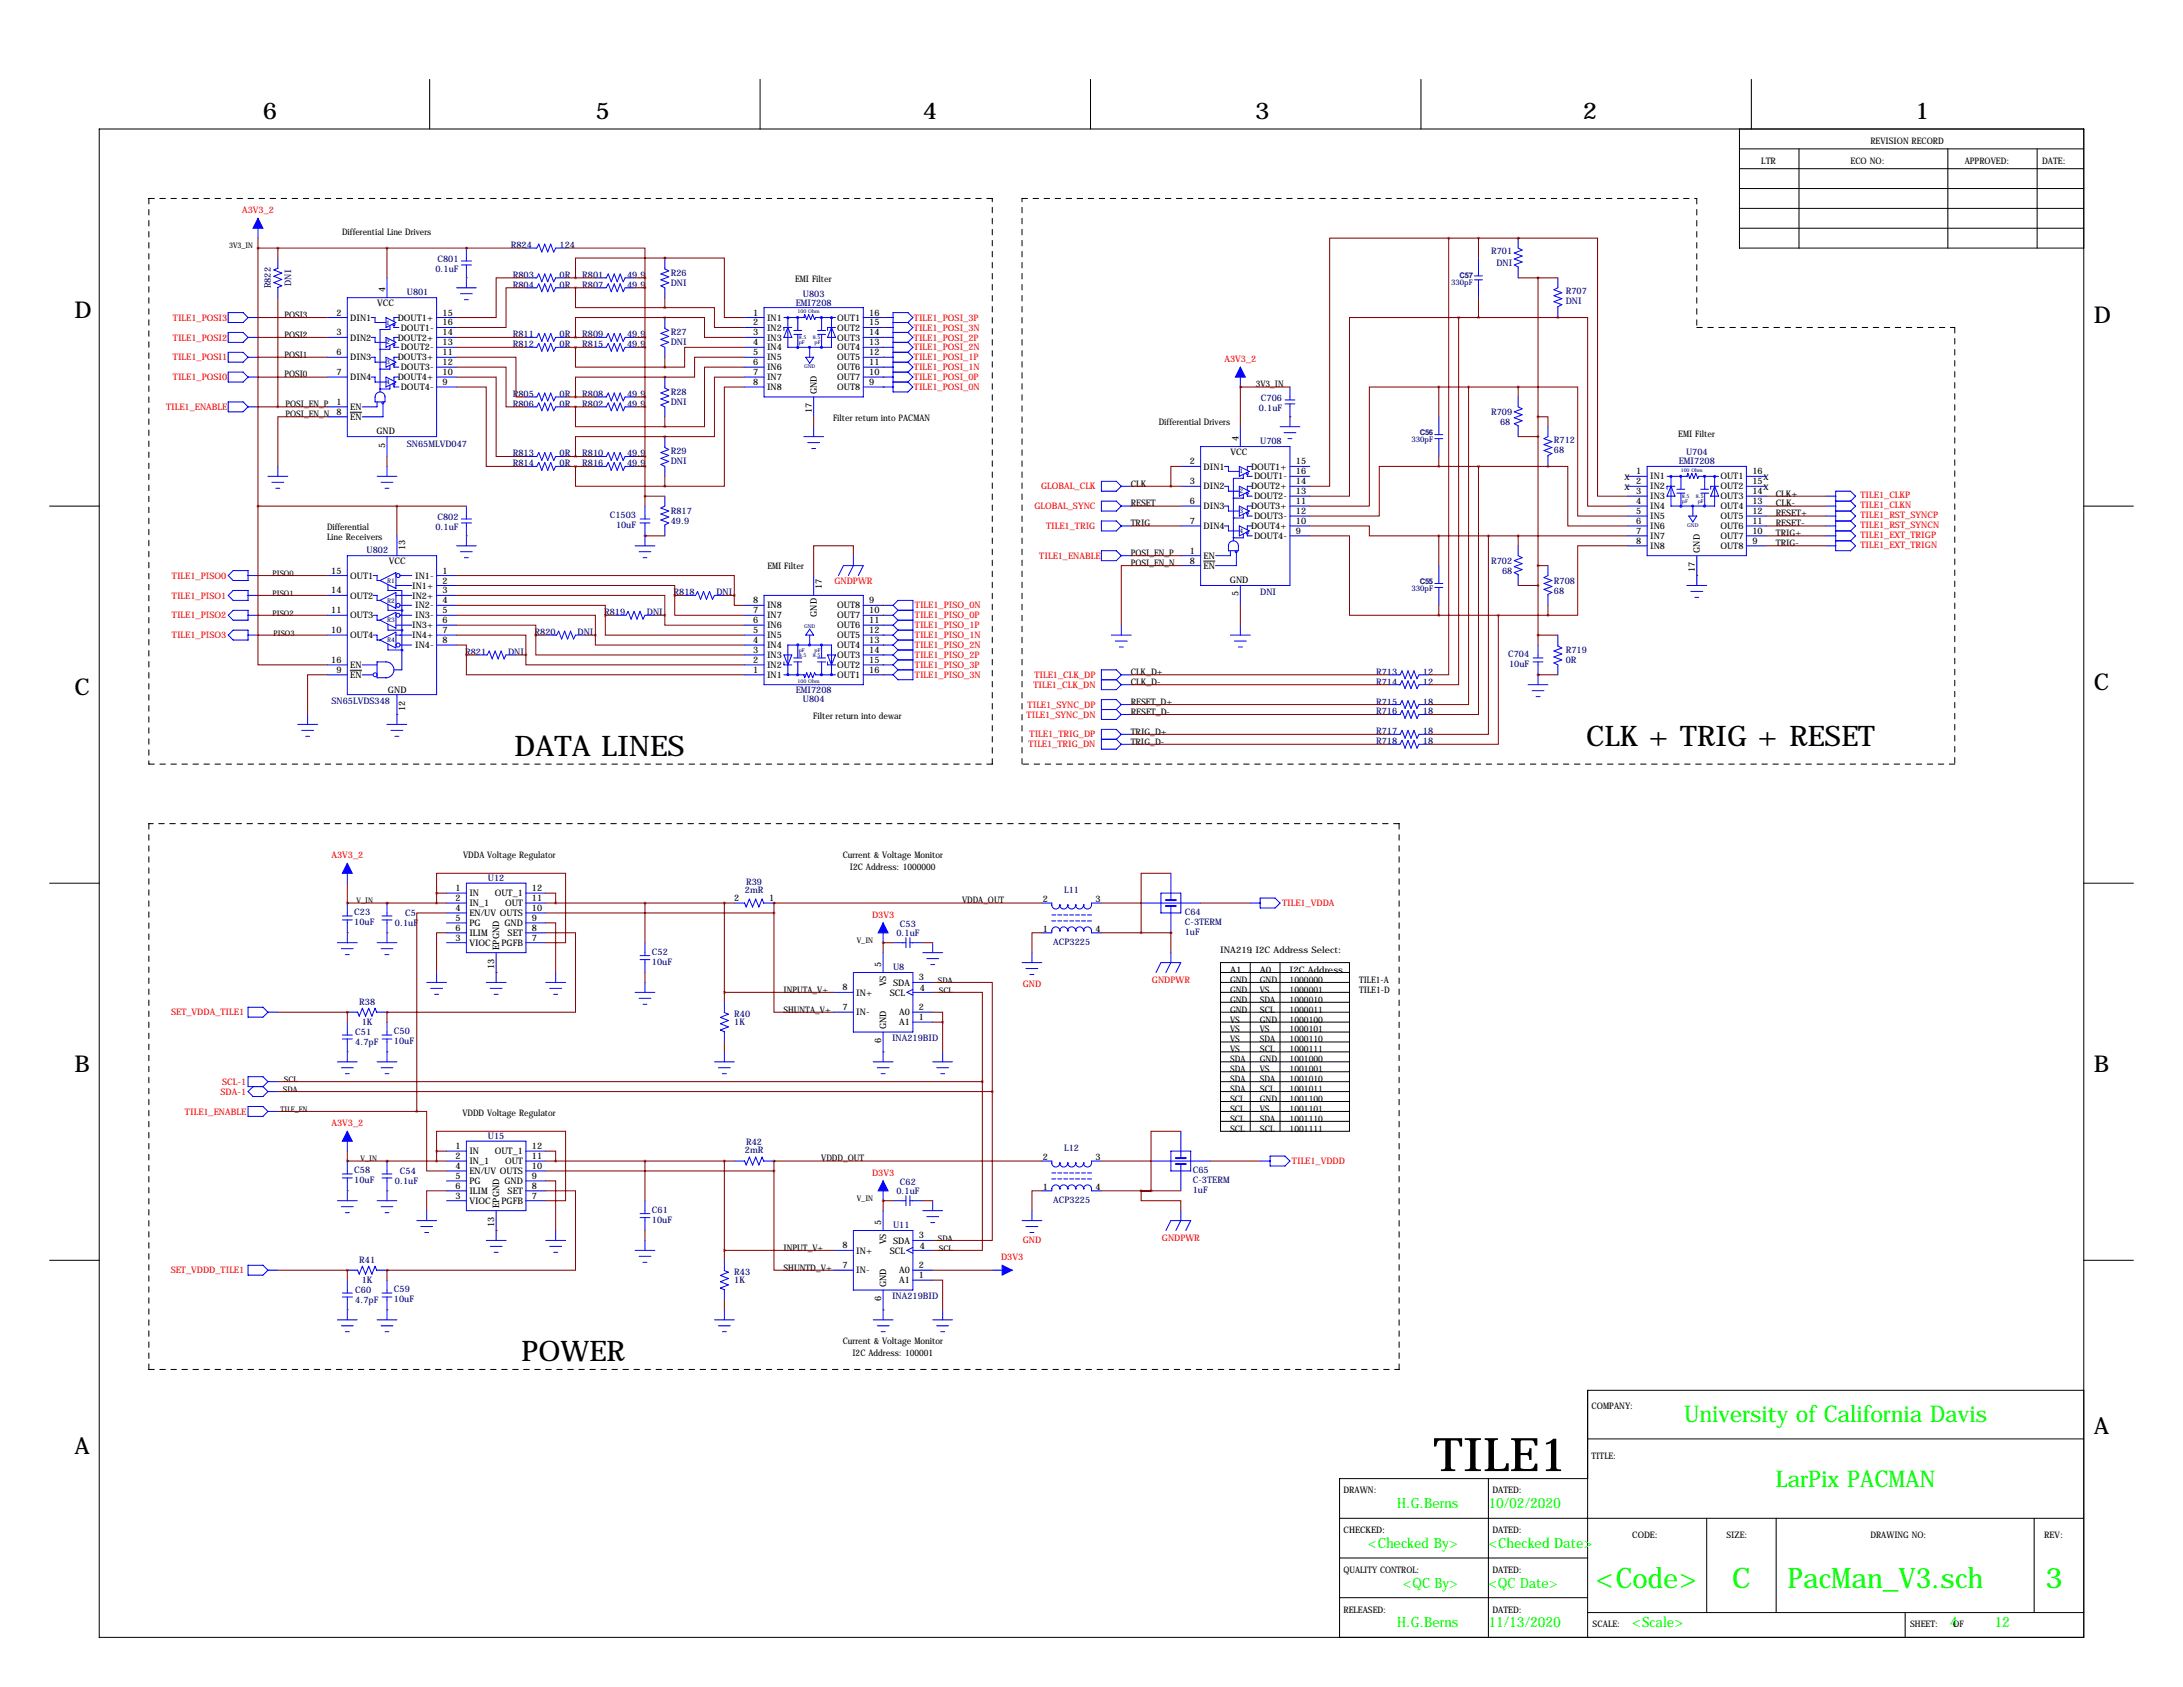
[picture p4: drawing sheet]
<svg xmlns="http://www.w3.org/2000/svg" width="559mm" height="432mm" viewBox="0 0 559 432" stroke-linecap="round" stroke-linejoin="round" font-family="sans-serif">
<defs><g id="words">
<text font-size="11.9" x="367" y="376.5">TILE1</text>
<g font-size="7.3">
<text x="406" y="190.9">CLK + TRIG + RESET</text>
<text x="131.7" y="193.4">DATA LINES</text>
<text x="133.5" y="348.3">POWER</text>
</g>
<g font-size="7.3" fill="#0f0">
<text x="408.5" y="406.4">&lt;Code&gt;</text>
<text x="443.4" y="406.4">C</text>
<text x="457.5" y="406.4">PacMan_V3.sch</text>
<text x="523.6" y="406.4">3</text>
</g>
<g font-size="5.9">
<text x="67.3" y="30.5">6</text>
<text x="152.4" y="30.5">5</text>
<text x="236.2" y="30.5">4</text>
<text x="321.3" y="30.5">3</text>
<text x="405.1" y="30.5">2</text>
<text x="490.2" y="30.5">1</text>
<text x="19" y="81.3">D</text>
<text x="535.9" y="82.6">D</text>
<text x="19" y="177.8">C</text>
<text x="535.9" y="176.5">C</text>
<text x="19" y="274.3">B</text>
<text x="535.9" y="274.3">B</text>
<text x="535.9" y="367">A</text>
<text x="19" y="372.1">A</text>
</g>
<g font-size="5.9" fill="#0f0">
<text x="431.1" y="364">University of California Davis</text>
<text x="454.6" y="380.5">LarPix PACMAN</text>
</g>
<g font-size="3.6" fill="#0f0">
<text x="357.7" y="386.1">H.G.Berns</text>
<text x="381" y="386.1">10/02/2020</text>
<text x="350.2" y="396.2">&lt;Checked By&gt;</text>
<text x="381" y="396.2">&lt;Checked Date&gt;</text>
<text x="359.2" y="406.4">&lt;QC By&gt;</text>
<text x="381" y="406.4">&lt;QC Date&gt;</text>
<text x="357.7" y="416.6">H.G.Berns</text>
<text x="381" y="416.6">11/13/2020</text>
<text x="417.8" y="416.6">&lt;Scale&gt;</text>
<text x="499.1" y="416.6">4</text>
<text x="510.5" y="416.6">12</text>
</g>
<g font-size="2.3">
<text x="450.8" y="41.9">LTR</text>
<text x="473.7" y="41.9">ECO NO:</text>
<text x="478.8" y="36.8">REVISION RECORD</text>
<text x="502.9" y="41.9">APPROVED:</text>
<text x="522.7" y="41.9">DATE:</text>
<text x="87.6" y="60.2">Differential Line Drivers</text>
<text x="98.6" y="74.7" transform="rotate(-90 98.6 74.7)">4</text>
<text x="203.6" y="72.2">EMI Filter</text>
<text x="72.8" y="81.4">POSI3</text>
<text x="86.1" y="80.8">2</text>
<text x="89.7" y="82.1">DIN1</text>
<text x="96.5" y="78.3">VCC</text>
<text x="101.8" y="82.1">DOUT1+</text>
<text x="113.3" y="83.3">16</text>
<text x="113.3" y="80.8">15</text>
<text x="192.8" y="80.8">1</text>
<text x="192.8" y="83.3">2</text>
<text x="196.3" y="82.1">IN1</text>
<text x="214.3" y="82.1">OUT1</text>
<text x="222.5" y="80.8">16</text>
<text x="222.5" y="83.3">15</text>
<text x="72.8" y="86.5">POSI2</text>
<text x="86.1" y="85.9">3</text>
<text x="89.7" y="87.2">DIN2</text>
<text x="101.8" y="87.2">DOUT2+</text>
<text x="102.6" y="84.6">DOUT1-</text>
<text x="102.6" y="89.7">DOUT2-</text>
<text x="113.3" y="85.9">14</text>
<text x="113.3" y="88.4">13</text>
<text x="192.8" y="85.9">3</text>
<text x="192.8" y="88.4">4</text>
<text x="196.3" y="84.6">IN2</text>
<text x="196.3" y="87.2">IN3</text>
<text x="196.3" y="89.7">IN4</text>
<text x="214.3" y="84.6">OUT2</text>
<text x="214.3" y="87.2">OUT3</text>
<text x="214.3" y="89.7">OUT4</text>
<text x="222.5" y="85.9">14</text>
<text x="222.5" y="88.4">13</text>
<text x="72.8" y="91.5">POSI1</text>
<text x="86.1" y="90.9">6</text>
<text x="89.7" y="92.2">DIN3</text>
<text x="101.8" y="92.2">DOUT3+</text>
<text x="102.6" y="94.8">DOUT3-</text>
<text x="113.3" y="93.5">12</text>
<text x="113.3" y="90.9">11</text>
<text x="192.8" y="90.9">5</text>
<text x="192.8" y="93.5">6</text>
<text x="196.3" y="92.2">IN5</text>
<text x="196.3" y="94.8">IN6</text>
<text x="214.3" y="92.2">OUT5</text>
<text x="214.3" y="94.8">OUT6</text>
<text x="222.5" y="90.9">12</text>
<text x="222.5" y="93.5">11</text>
<text x="72.8" y="96.6">POSI0</text>
<text x="86.1" y="96">7</text>
<text x="89.7" y="97.3">DIN4</text>
<text x="101.8" y="97.3">DOUT4+</text>
<text x="102.6" y="99.9">DOUT4-</text>
<text x="113.3" y="96">10</text>
<text x="113.3" y="98.6">9</text>
<text x="192.8" y="96">7</text>
<text x="192.8" y="98.6">8</text>
<text x="196.3" y="97.3">IN7</text>
<text x="196.3" y="99.9">IN8</text>
<text x="209.1" y="100.8" transform="rotate(-90 209.1 100.8)">GND</text>
<text x="214.3" y="97.3">OUT7</text>
<text x="214.3" y="99.9">OUT8</text>
<text x="222.5" y="96">10</text>
<text x="222.5" y="98.6">9</text>
<text x="321.5" y="99.2">3V3_IN</text>
<text x="73.1" y="104.2">POSI_EN_P</text>
<text x="73.1" y="106.7">POSI_EN_N 8</text>
<text x="86.1" y="103.6">1</text>
<text x="89.7" y="104.9">EN</text>
<text x="89.7" y="107.5">EN</text>
<text x="207.8" y="105.7" transform="rotate(-90 207.8 105.7)">17</text>
<text x="213.3" y="107.7">Filter return into PACMAN</text>
<text x="96.4" y="111">GND</text>
<text x="296.6" y="108.8">Differential Drivers</text>
<text x="317" y="112.8" transform="rotate(-90 317 112.8)">4</text>
<text x="429.6" y="111.8">EMI Filter</text>
<text x="98.6" y="114.6" transform="rotate(-90 98.6 114.6)">5</text>
<text x="304.5" y="118.9">2</text>
<text x="315" y="116.4">VCC</text>
<text x="331.7" y="118.9">15</text>
<text x="289.5" y="124.6">CLK</text>
<text x="304.5" y="124">3</text>
<text x="308.1" y="120.2">DIN1</text>
<text x="308.1" y="125.3">DIN2</text>
<text x="320.2" y="120.2">DOUT1+</text>
<text x="320.2" y="125.3">DOUT2+</text>
<text x="321" y="122.7">DOUT1-</text>
<text x="331.7" y="121.4">16</text>
<text x="331.7" y="124">14</text>
<text x="418.8" y="121.4">1</text>
<text x="418.8" y="124">2</text>
<text x="422.4" y="122.7">IN1</text>
<text x="422.4" y="125.3">IN2</text>
<text x="440.4" y="122.7">OUT1</text>
<text x="440.4" y="125.3">OUT2</text>
<text x="448.6" y="121.4">16</text>
<text x="448.6" y="124">15</text>
<text x="289.5" y="129.6">RESET</text>
<text x="304.5" y="129">6</text>
<text x="308.1" y="130.3">DIN3</text>
<text x="320.2" y="130.3">DOUT3+</text>
<text x="321" y="127.8">DOUT2-</text>
<text x="331.7" y="126.5">13</text>
<text x="331.7" y="131.6">12</text>
<text x="331.7" y="129">11</text>
<text x="418.8" y="126.5">3</text>
<text x="418.8" y="129">4</text>
<text x="418.8" y="131.6">5</text>
<text x="422.4" y="127.8">IN3</text>
<text x="422.4" y="130.3">IN4</text>
<text x="440.4" y="127.8">OUT3</text>
<text x="440.4" y="130.3">OUT4</text>
<text x="448.6" y="126.5">14</text>
<text x="448.6" y="129">13</text>
<text x="448.6" y="131.6">12</text>
<text x="454.6" y="127.1">CLK+</text>
<text x="454.6" y="129.6">CLK-</text>
<text x="83.7" y="135.7">Differential</text>
<text x="289.5" y="134.7">TRIG</text>
<text x="304.5" y="134.1">7</text>
<text x="308.1" y="135.4">DIN4</text>
<text x="320.2" y="135.4">DOUT4+</text>
<text x="321" y="132.9">DOUT3-</text>
<text x="321" y="138">DOUT4-</text>
<text x="331.7" y="134.1">10</text>
<text x="331.7" y="136.7">9</text>
<text x="418.8" y="134.1">6</text>
<text x="418.8" y="136.7">7</text>
<text x="422.4" y="132.9">IN5</text>
<text x="422.4" y="135.4">IN6</text>
<text x="422.4" y="138">IN7</text>
<text x="440.4" y="132.9">OUT5</text>
<text x="440.4" y="135.4">OUT6</text>
<text x="440.4" y="138">OUT7</text>
<text x="448.6" y="134.1">11</text>
<text x="448.6" y="136.7">10</text>
<text x="454.6" y="132.2">RESET+</text>
<text x="454.6" y="134.7">RESET-</text>
<text x="454.6" y="137.3">TRIG+</text>
<text x="83.7" y="138.2">Line Receivers</text>
<text x="103.7" y="140.7" transform="rotate(-90 103.7 140.7)">13</text>
<text x="289.5" y="142.3">POSI_EN_P</text>
<text x="304.5" y="141.7">1</text>
<text x="308.1" y="143">EN</text>
<text x="418.8" y="139.2">8</text>
<text x="422.4" y="140.5">IN8</text>
<text x="435.1" y="141.5" transform="rotate(-90 435.1 141.5)">GND</text>
<text x="440.4" y="140.5">OUT8</text>
<text x="448.6" y="139.2">9</text>
<text x="454.6" y="139.8">TRIG-</text>
<text x="84.8" y="146.8">15</text>
<text x="89.7" y="148.1">OUT1</text>
<text x="99.6" y="144.3">VCC</text>
<text x="106.3" y="148.1">IN1-</text>
<text x="113.3" y="146.8">1</text>
<text x="113.3" y="149.4">2</text>
<text x="196.4" y="145.6">EMI Filter</text>
<text x="289.5" y="144.9">POSI_EN_N</text>
<text x="304.5" y="144.3">8</text>
<text x="308.1" y="145.6">EN</text>
<text x="314.8" y="149.1">GND</text>
<text x="433.8" y="146.4" transform="rotate(-90 433.8 146.4)">17</text>
<text x="84.8" y="151.9">14</text>
<text x="89.7" y="153.2">OUT2</text>
<text x="105.5" y="150.7">IN1+</text>
<text x="105.5" y="153.2">IN2+</text>
<text x="106.3" y="155.7">IN2-</text>
<text x="113.3" y="151.9">3</text>
<text x="113.3" y="154.4">4</text>
<text x="192.8" y="154.4">8</text>
<text x="196.3" y="155.7">IN8</text>
<text x="210.4" y="150.9" transform="rotate(-90 210.4 150.9)">17</text>
<text x="214.3" y="155.7">OUT8</text>
<text x="222.5" y="154.4">9</text>
<text x="317" y="152.7" transform="rotate(-90 317 152.7)">5</text>
<text x="84.8" y="157">11</text>
<text x="89.7" y="158.3">OUT3</text>
<text x="105.5" y="160.8">IN3+</text>
<text x="106.3" y="158.3">IN3-</text>
<text x="113.3" y="157">5</text>
<text x="113.3" y="159.5">6</text>
<text x="192.8" y="159.5">6</text>
<text x="192.8" y="157">7</text>
<text x="196.3" y="160.8">IN6</text>
<text x="196.3" y="158.3">IN7</text>
<text x="209.1" y="157.9" transform="rotate(-90 209.1 157.9)">GND</text>
<text x="214.3" y="160.8">OUT6</text>
<text x="214.3" y="158.3">OUT7</text>
<text x="222.5" y="159.5">11</text>
<text x="222.5" y="157">10</text>
<text x="84.8" y="162.1">10</text>
<text x="89.7" y="163.4">OUT4</text>
<text x="105.5" y="163.4">IN4+</text>
<text x="106.3" y="165.9">IN4-</text>
<text x="113.3" y="162.1">7</text>
<text x="113.3" y="164.6">8</text>
<text x="192.8" y="167.1">3</text>
<text x="192.8" y="164.6">4</text>
<text x="192.8" y="162.1">5</text>
<text x="196.3" y="165.9">IN4</text>
<text x="196.3" y="163.4">IN5</text>
<text x="214.3" y="165.9">OUT4</text>
<text x="214.3" y="163.4">OUT5</text>
<text x="222.5" y="167.1">14</text>
<text x="222.5" y="164.6">13</text>
<text x="222.5" y="162.1">12</text>
<text x="84.8" y="169.7">16</text>
<text x="86.1" y="172.2">9</text>
<text x="89.7" y="171">EN</text>
<text x="89.7" y="173.5">EN</text>
<text x="192.8" y="172.2">1</text>
<text x="192.8" y="169.7">2</text>
<text x="196.3" y="173.5">IN1</text>
<text x="196.3" y="171">IN2</text>
<text x="196.3" y="168.4">IN3</text>
<text x="214.3" y="173.5">OUT1</text>
<text x="214.3" y="171">OUT2</text>
<text x="214.3" y="168.4">OUT3</text>
<text x="222.5" y="172.2">16</text>
<text x="222.5" y="169.7">15</text>
<text x="289.5" y="172.8">CLK_D+</text>
<text x="99.3" y="177.3">GND</text>
<text x="289.5" y="175.4">CLK_D-</text>
<text x="103.7" y="181.9" transform="rotate(-90 103.7 181.9)">12</text>
<text x="208.2" y="183.9">Filter return into dewar</text>
<text x="289.5" y="180.4">RESET_D+</text>
<text x="289.5" y="183">RESET_D-</text>
<text x="289.5" y="188.1">TRIG_D+</text>
<text x="289.5" y="190.6">TRIG_D-</text>
<text x="118.6" y="219.6">VDDA Voltage Regulator</text>
<text x="215.7" y="219.6">Current &amp; Voltage Monitor</text>
<text x="217.6" y="222.6">I2C Address: 1000000</text>
<text x="116.6" y="228.1">1</text>
<text x="116.6" y="230.6">2</text>
<text x="116.6" y="233.2">4</text>
<text x="120.1" y="229.4">IN</text>
<text x="120.1" y="231.9">IN_1</text>
<text x="126.6" y="229.4">OUT_1</text>
<text x="129.3" y="231.9">OUT</text>
<text x="136.1" y="233.2">10</text>
<text x="136.1" y="230.6">11</text>
<text x="136.1" y="228.1">12</text>
<text x="188" y="230.6">2</text>
<text x="196.8" y="230.6">1</text>
<text x="246.3" y="231.2">VDDA_OUT</text>
<text x="267" y="230.9">2</text>
<text x="280.4" y="230.9">3</text>
<text x="116.6" y="235.7">5</text>
<text x="116.6" y="238.3">6</text>
<text x="120.1" y="234.5">EN/UV OUTS</text>
<text x="120.1" y="237">PG</text>
<text x="120.1" y="239.6">ILIM</text>
<text x="129.1" y="237">GND</text>
<text x="129.9" y="239.6">SET</text>
<text x="136.1" y="238.3">8</text>
<text x="136.1" y="235.7">9</text>
<text x="267" y="238.5">1</text>
<text x="280.4" y="238.5">4</text>
<text x="116.6" y="240.8">3</text>
<text x="120.1" y="242.1">VIOC</text>
<text x="127.8" y="243.1" transform="rotate(-90 127.8 243.1)">EPGND</text>
<text x="128.4" y="242.1">PGFB</text>
<text x="136.1" y="240.8">7</text>
<text x="312.3" y="243.9">INA219 I2C Address Select:</text>
<text x="126.5" y="248" transform="rotate(-90 126.5 248)">13</text>
<text x="225.6" y="247.4" transform="rotate(-90 225.6 247.4)">5</text>
<text x="235.2" y="251">3</text>
<text x="314.9" y="249">A1</text>
<text x="314.9" y="251.6">GND</text>
<text x="322.5" y="249">A0</text>
<text x="322.5" y="251.6">GND</text>
<text x="330.1" y="249">I2C Address</text>
<text x="330.1" y="251.6">1000000</text>
<text x="347.9" y="251.6">TILE1-A</text>
<text x="200.6" y="254.1">INPUTA_V+</text>
<text x="215.6" y="253.5">8</text>
<text x="219.2" y="254.8">IN+</text>
<text x="226.9" y="252.4" transform="rotate(-90 226.9 252.4)">VS</text>
<text x="227.7" y="254.8">SCL</text>
<text x="228.6" y="252.3">SDA</text>
<text x="235.5" y="253.6">4</text>
<text x="314.9" y="254.1">GND</text>
<text x="314.9" y="256.6">GND</text>
<text x="322.5" y="254.1">VS</text>
<text x="322.5" y="256.6">SDA</text>
<text x="330.1" y="254.1">1000001</text>
<text x="330.1" y="256.6">1000010</text>
<text x="347.9" y="254.1">TILE1-D</text>
<text x="200.6" y="259.2">SHUNTA_V+</text>
<text x="215.6" y="258.6">7</text>
<text x="219.2" y="259.9">IN-</text>
<text x="226.9" y="263.4" transform="rotate(-90 226.9 263.4)">GND</text>
<text x="230.2" y="259.9">A0</text>
<text x="230.2" y="262.4">A1</text>
<text x="235.2" y="258.6">2</text>
<text x="235.2" y="261.1">1</text>
<text x="314.9" y="259.2">GND</text>
<text x="314.9" y="261.7">VS</text>
<text x="322.5" y="259.2">SCL</text>
<text x="322.5" y="261.7">GND</text>
<text x="330.1" y="259.2">1000011</text>
<text x="330.1" y="261.7">1000100</text>
<text x="225.6" y="267" transform="rotate(-90 225.6 267)">6</text>
<text x="314.9" y="264.3">VS</text>
<text x="314.9" y="266.8">VS</text>
<text x="314.9" y="269.3">VS</text>
<text x="322.5" y="264.3">VS</text>
<text x="322.5" y="266.8">SDA</text>
<text x="322.5" y="269.3">SCL</text>
<text x="330.1" y="264.3">1000101</text>
<text x="330.1" y="266.8">1000110</text>
<text x="330.1" y="269.3">1000111</text>
<text x="314.9" y="271.9">SDA</text>
<text x="314.9" y="274.4">SDA</text>
<text x="322.5" y="271.9">GND</text>
<text x="322.5" y="274.4">VS</text>
<text x="330.1" y="271.9">1001000</text>
<text x="330.1" y="274.4">1001001</text>
<text x="314.9" y="277">SDA</text>
<text x="314.9" y="279.5">SDA</text>
<text x="322.5" y="277">SDA</text>
<text x="322.5" y="279.5">SCL</text>
<text x="330.1" y="277">1001010</text>
<text x="330.1" y="279.5">1001011</text>
<text x="118.4" y="285.6">VDDD Voltage Regulator</text>
<text x="314.9" y="282">SCL</text>
<text x="314.9" y="284.6">SCL</text>
<text x="314.9" y="287.1">SCL</text>
<text x="322.5" y="282">GND</text>
<text x="322.5" y="284.6">VS</text>
<text x="322.5" y="287.1">SDA</text>
<text x="330.1" y="282">1001100</text>
<text x="330.1" y="284.6">1001101</text>
<text x="330.1" y="287.1">1001110</text>
<text x="314.9" y="289.7">SCL</text>
<text x="322.5" y="289.7">SCL</text>
<text x="330.1" y="289.7">1001111</text>
<text x="116.6" y="294.1">1</text>
<text x="116.6" y="296.7">2</text>
<text x="116.6" y="299.2">4</text>
<text x="120.1" y="295.4">IN</text>
<text x="120.1" y="298">IN_1</text>
<text x="126.6" y="295.4">OUT_1</text>
<text x="129.3" y="298">OUT</text>
<text x="136.1" y="299.2">10</text>
<text x="136.1" y="296.7">11</text>
<text x="136.1" y="294.1">12</text>
<text x="210.2" y="297.3">VDDD_OUT</text>
<text x="267" y="296.9">2</text>
<text x="280.4" y="296.9">3</text>
<text x="116.6" y="301.8">5</text>
<text x="116.6" y="304.3">6</text>
<text x="120.1" y="300.5">EN/UV OUTS</text>
<text x="120.1" y="303.1">PG</text>
<text x="120.1" y="305.6">ILIM</text>
<text x="129.1" y="303.1">GND</text>
<text x="129.9" y="305.6">SET</text>
<text x="136.1" y="304.3">8</text>
<text x="136.1" y="301.8">9</text>
<text x="267" y="304.5">1</text>
<text x="280.4" y="304.5">4</text>
<text x="116.6" y="306.8">3</text>
<text x="120.1" y="308.1">VIOC</text>
<text x="127.8" y="309.1" transform="rotate(-90 127.8 309.1)">EPGND</text>
<text x="128.4" y="308.1">PGFB</text>
<text x="136.1" y="306.8">7</text>
<text x="126.5" y="314" transform="rotate(-90 126.5 314)">13</text>
<text x="225.6" y="313.4" transform="rotate(-90 225.6 313.4)">5</text>
<text x="235.2" y="317">3</text>
<text x="200.6" y="320.1">INPUT_V+</text>
<text x="215.6" y="319.5">8</text>
<text x="219.2" y="320.8">IN+</text>
<text x="226.9" y="318.5" transform="rotate(-90 226.9 318.5)">VS</text>
<text x="227.7" y="320.8">SCL</text>
<text x="228.6" y="318.3">SDA</text>
<text x="235.5" y="319.7">4</text>
<text x="200.6" y="325.2">SHUNTD_V+</text>
<text x="215.6" y="324.6">7</text>
<text x="219.2" y="325.9">IN-</text>
<text x="226.9" y="329.4" transform="rotate(-90 226.9 329.4)">GND</text>
<text x="230.2" y="325.9">A0</text>
<text x="230.2" y="328.5">A1</text>
<text x="235.2" y="324.6">2</text>
<text x="235.2" y="327.2">1</text>
<text x="225.6" y="333" transform="rotate(-90 225.6 333)">6</text>
<text x="215.7" y="344">Current &amp; Voltage Monitor</text>
<text x="218.2" y="347.1">I2C Address: 100001</text>
<text x="407.4" y="360.7">COMPANY:</text>
<text x="407.4" y="373.4">TITLE:</text>
<text x="343.9" y="382.3">DRAWN:</text>
<text x="382" y="382.3">DATED:</text>
<text x="343.9" y="392.4">CHECKED:</text>
<text x="382" y="392.4">DATED:</text>
<text x="417.8" y="393.7">CODE:</text>
<text x="442" y="393.7">SIZE:</text>
<text x="478.8" y="393.7">DRAWING NO:</text>
<text x="523.2" y="393.7">REV:</text>
<text x="343.9" y="402.6">QUALITY CONTROL:</text>
<text x="382" y="402.6">DATED:</text>
<text x="343.9" y="412.7">RELEASED:</text>
<text x="382" y="412.7">DATED:</text>
<text x="407.7" y="416.6">SCALE:</text>
<text x="488.9" y="416.6">SHEET:</text>
<text x="499.9" y="416.6">OF</text>
</g>
<g font-size="2.3" fill="#f00">
<text x="62" y="54.6">A3V3_2</text>
<text x="44.2" y="82.1">TILE1_POSI3</text>
<text x="233.9" y="82.1">TILE1_POSI_3P</text>
<text x="44.2" y="87.2">TILE1_POSI2</text>
<text x="233.9" y="84.6">TILE1_POSI_3N</text>
<text x="233.9" y="87.2">TILE1_POSI_2P</text>
<text x="233.9" y="89.7">TILE1_POSI_2N</text>
<text x="44.2" y="92.2">TILE1_POSI1</text>
<text x="233.9" y="92.2">TILE1_POSI_1P</text>
<text x="233.9" y="94.8">TILE1_POSI_1N</text>
<text x="313.4" y="92.7">A3V3_2</text>
<text x="44.2" y="97.3">TILE1_POSI0</text>
<text x="233.9" y="97.3">TILE1_POSI_0P</text>
<text x="233.9" y="99.9">TILE1_POSI_0N</text>
<text x="42.5" y="104.9">TILE1_ENABLE</text>
<text x="266.5" y="125.3">GLOBAL_CLK</text>
<text x="264.8" y="130.3">GLOBAL_SYNC</text>
<text x="476.2" y="127.6">TILE1_CLKP</text>
<text x="476.2" y="130.1">TILE1_CLKN</text>
<text x="267.8" y="135.4">TILE1_TRIG</text>
<text x="476.2" y="132.6">TILE1_RST_SYNCP</text>
<text x="476.2" y="135.2">TILE1_RST_SYNCN</text>
<text x="476.2" y="137.7">TILE1_EXT_TRIGP</text>
<text x="266" y="143">TILE1_ENABLE</text>
<text x="476.2" y="140.3">TILE1_EXT_TRIGN</text>
<text x="44" y="148.1">TILE1_PISO0</text>
<text x="213.6" y="149.6">GNDPWR</text>
<text x="44" y="153.2">TILE1_PISO1</text>
<text x="234.2" y="155.7">TILE1_PISO_0N</text>
<text x="44" y="158.3">TILE1_PISO2</text>
<text x="234.2" y="158.3">TILE1_PISO_0P</text>
<text x="234.2" y="160.8">TILE1_PISO_1P</text>
<text x="44" y="163.4">TILE1_PISO3</text>
<text x="234.2" y="163.4">TILE1_PISO_1N</text>
<text x="234.2" y="165.9">TILE1_PISO_2N</text>
<text x="234.2" y="168.4">TILE1_PISO_2P</text>
<text x="234.2" y="171">TILE1_PISO_3P</text>
<text x="234.2" y="173.5">TILE1_PISO_3N</text>
<text x="264.8" y="173.5">TILE1_CLK_DP</text>
<text x="264.5" y="176.1">TILE1_CLK_DN</text>
<text x="262.8" y="183.7">TILE1_SYNC_DN</text>
<text x="263" y="181.1">TILE1_SYNC_DP</text>
<text x="263.3" y="191.3">TILE1_TRIG_DN</text>
<text x="263.6" y="188.8">TILE1_TRIG_DP</text>
<text x="84.8" y="219.7">A3V3_2</text>
<text x="328.2" y="231.9">TILE1_VDDA</text>
<text x="223.2" y="234.9">D3V3</text>
<text x="294.9" y="251.5">GNDPWR</text>
<text x="261.8" y="252.6">GND</text>
<text x="43.8" y="259.9">SET_VDDA_TILE1</text>
<text x="56.4" y="280.2">SDA-1</text>
<text x="56.8" y="277.7">SCL-1</text>
<text x="47.3" y="285.3">TILE1_ENABLE</text>
<text x="84.8" y="288.3">A3V3_2</text>
<text x="330.7" y="298">TILE1_VDDD</text>
<text x="223.2" y="301">D3V3</text>
<text x="297.4" y="317.6">GNDPWR</text>
<text x="256.3" y="322.6">D3V3</text>
<text x="261.8" y="318.1">GND</text>
<text x="43.7" y="325.9">SET_VDDD_TILE1</text>
</g>
<g font-size="2.3" fill="#000080">
<text x="130.8" y="63.5">R824</text>
<text x="143.3" y="63.5">124</text>
<text x="381.7" y="65.1">R701</text>
<text x="111.5" y="69.6">0.1uF</text>
<text x="112" y="67.1">C801</text>
<text x="131.3" y="71.1">R803</text>
<text x="143.3" y="71.1">0R</text>
<text x="149" y="71.1">R801</text>
<text x="160.5" y="71.1">49.9</text>
<text x="171.7" y="70.6">R26</text>
<text x="383" y="68.2">DNI</text>
<text x="69.3" y="73.8" transform="rotate(-90 69.3 73.8)">R822</text>
<text x="74.5" y="73.2" transform="rotate(-90 74.5 73.2)">DNI</text>
<text x="104.1" y="75.4">U801</text>
<text x="131.3" y="73.7">R804</text>
<text x="143.3" y="73.7">0R</text>
<text x="149" y="73.7">R807</text>
<text x="160.5" y="73.7">49.9</text>
<text x="171.7" y="73.2">DNI</text>
<text x="205.5" y="75.9">U803</text>
<text x="400.8" y="75.3">R707</text>
<text x="400.8" y="77.8">DNI</text>
<text x="203.7" y="78.2">EMI7208</text>
<text x="131.3" y="86.4">R811</text>
<text x="131.3" y="88.9">R812</text>
<text x="143.3" y="86.4">0R</text>
<text x="143.3" y="88.9">0R</text>
<text x="149" y="86.4">R809</text>
<text x="149" y="88.9">R815</text>
<text x="160.5" y="86.4">49.9</text>
<text x="160.5" y="88.9">49.9</text>
<text x="171.7" y="85.9">R27</text>
<text x="171.7" y="88.4">DNI</text>
<text x="131.3" y="101.6">R805</text>
<text x="143.3" y="101.6">0R</text>
<text x="149" y="101.6">R808</text>
<text x="160.5" y="101.6">49.9</text>
<text x="171.7" y="101.1">R28</text>
<text x="131.3" y="104.1">R806</text>
<text x="143.3" y="104.1">0R</text>
<text x="149" y="104.1">R802</text>
<text x="160.5" y="104.1">49.9</text>
<text x="171.7" y="103.6">DNI</text>
<text x="322.3" y="105.2">0.1uF</text>
<text x="322.8" y="102.6">C706</text>
<text x="381.7" y="106.3">R709</text>
<text x="322.6" y="113.5">U708</text>
<text x="384" y="108.8">68</text>
<text x="397.8" y="113.4">R712</text>
<text x="104.1" y="114.3">SN65MLVD047</text>
<text x="131.3" y="116.8">R813</text>
<text x="131.3" y="119.4">R814</text>
<text x="143.3" y="116.8">0R</text>
<text x="143.3" y="119.4">0R</text>
<text x="149" y="116.8">R810</text>
<text x="149" y="119.4">R816</text>
<text x="160.5" y="116.8">49.9</text>
<text x="160.5" y="119.4">49.9</text>
<text x="171.7" y="116.3">R29</text>
<text x="171.7" y="118.9">DNI</text>
<text x="397.8" y="115.9">68</text>
<text x="429.7" y="118.9">EMI7208</text>
<text x="431.6" y="116.6">U704</text>
<text x="171.7" y="131.7">R817</text>
<text x="111.5" y="135.6">0.1uF</text>
<text x="112" y="133.1">C802</text>
<text x="156.1" y="132.7">C1503</text>
<text x="157.7" y="135.2">10uF</text>
<text x="171.7" y="134.2">49.9</text>
<text x="93.8" y="141.5">U802</text>
<text x="381.7" y="144.4">R702</text>
<text x="384.5" y="146.9">68</text>
<text x="397.8" y="149.4">R708</text>
<text x="172.4" y="152.4">R818</text>
<text x="183.4" y="152.4">DNI</text>
<text x="322.6" y="152.4">DNI</text>
<text x="397.8" y="152">68</text>
<text x="154.6" y="157.5">R819</text>
<text x="165.6" y="157.5">DNI</text>
<text x="119.1" y="167.6">R821</text>
<text x="130" y="167.6">DNI</text>
<text x="136.9" y="162.6">R820</text>
<text x="147.8" y="162.6">DNI</text>
<text x="400.8" y="167.1">R719</text>
<text x="352.2" y="172.7">R713</text>
<text x="364.2" y="172.7">12</text>
<text x="386" y="168.2">C704</text>
<text x="386.3" y="170.8">10uF</text>
<text x="400.8" y="169.8">0R</text>
<text x="203.7" y="177.4">EMI7208</text>
<text x="205.5" y="179.7">U804</text>
<text x="352.2" y="175.3">R714</text>
<text x="364.2" y="175.3">12</text>
<text x="84.8" y="180.2">SN65LVDS348</text>
<text x="352.2" y="180.3">R715</text>
<text x="352.2" y="182.9">R716</text>
<text x="364.2" y="180.3">18</text>
<text x="364.2" y="182.9">18</text>
<text x="352.2" y="190.5">R718</text>
<text x="352.2" y="188">R717</text>
<text x="364.2" y="190.5">18</text>
<text x="364.2" y="188">18</text>
<text x="124.9" y="225.6">U12</text>
<text x="191" y="226.6">R39</text>
<text x="190.7" y="228.7">2mR</text>
<text x="272.4" y="228.7">L11</text>
<text x="90.7" y="234.3">C23</text>
<text x="90.7" y="236.8">10uF</text>
<text x="101.1" y="237">0.1uF</text>
<text x="103.7" y="234.4">C5</text>
<text x="229.5" y="239.5">0.1uF</text>
<text x="230.4" y="237.2">C53</text>
<text x="303.3" y="234.2">C64</text>
<text x="303.3" y="236.7">C-3TERM</text>
<text x="303.3" y="239.3">1uF</text>
<text x="166.9" y="244.4">C52</text>
<text x="269.6" y="241.8">ACP3225</text>
<text x="166.9" y="247">10uF</text>
<text x="228.6" y="248.2">U8</text>
<text x="91.9" y="257.3">R38</text>
<text x="92.6" y="262.5">1K</text>
<text x="188" y="260.3">R40</text>
<text x="188" y="262.5">1K</text>
<text x="90.9" y="264.9">C51</text>
<text x="90.9" y="267.5">4.7pF</text>
<text x="100.8" y="264.8">C50</text>
<text x="100.8" y="267.3">10uF</text>
<text x="228.3" y="266.5">INA219BID</text>
<text x="124.9" y="291.6">U15</text>
<text x="191" y="293.1">R42</text>
<text x="190.7" y="295.2">2mR</text>
<text x="272.4" y="294.7">L12</text>
<text x="90.7" y="300.3">C58</text>
<text x="90.7" y="302.9">10uF</text>
<text x="101.1" y="303">0.1uF</text>
<text x="102.4" y="300.5">C54</text>
<text x="229.5" y="305.6">0.1uF</text>
<text x="230.4" y="303.3">C62</text>
<text x="305.3" y="300.2">C65</text>
<text x="305.3" y="302.8">C-3TERM</text>
<text x="305.3" y="305.3">1uF</text>
<text x="166.9" y="310.5">C61</text>
<text x="269.6" y="307.8">ACP3225</text>
<text x="166.9" y="313">10uF</text>
<text x="228.6" y="314.2">U11</text>
<text x="91.9" y="323.3">R41</text>
<text x="92.6" y="328.5">1K</text>
<text x="188" y="326.4">R43</text>
<text x="188" y="328.5">1K</text>
<text x="90.9" y="331">C60</text>
<text x="90.9" y="333.5">4.7pF</text>
<text x="100.8" y="330.8">C59</text>
<text x="100.8" y="333.3">10uF</text>
<text x="228.3" y="332.6">INA219BID</text>
</g>
<g font-size="2">
<text x="58.6" y="63.6">3V3_IN</text>
<text x="415.8" y="122.8">X</text>
<text x="415.8" y="125.4">X</text>
<text x="451.4" y="122.8">X</text>
<text x="451.4" y="125.4">X</text>
<text x="69.7" y="147.4">PISO0</text>
<text x="69.7" y="152.5">PISO1</text>
<text x="69.7" y="157.6">PISO2</text>
<text x="70" y="162.7">PISO3</text>
<text x="91.3" y="231.2">V_IN</text>
<text x="219.3" y="241.4">V_IN</text>
<text x="240.1" y="251.6">SDA</text>
<text x="240.3" y="254.1">SCL</text>
<text x="72.4" y="279.5">SDA</text>
<text x="72.7" y="277">SCL</text>
<text x="71.8" y="284.6">TILE_EN</text>
<text x="92.3" y="297.3">V_IN</text>
<text x="219.3" y="307.4">V_IN</text>
<text x="240.1" y="317.6">SDA</text>
<text x="240.3" y="320.1">SCL</text>
</g>
<g font-size="2" fill="#000080">
<text x="373.6" y="71.1">C57</text>
<text x="371.4" y="73">330pF</text>
<text x="361.3" y="113.1">330pF</text>
<text x="363.4" y="111.3">C56</text>
<text x="363.4" y="149.4">C55</text>
<text x="361.3" y="151.2">330pF</text>
</g>
<g font-size="1.6" fill="#000080">
<text x="98.9" y="83.1">1</text>
<text x="98.9" y="88.2">2</text>
<text x="98.9" y="93.2">3</text>
<text x="98.9" y="98.3">4</text>
<text x="317.3" y="121.2">1</text>
<text x="317.3" y="131.3">3</text>
<text x="317.3" y="126.3">2</text>
<text x="317.3" y="136.4">4</text>
<text x="99.1" y="149.2">R1</text>
<text x="99.1" y="154.2">R2</text>
<text x="99.1" y="159.3">R3</text>
<text x="99.1" y="164.4">R4</text>
</g>
<g font-size="1.3" fill="#000080">
<text x="204.2" y="80.2">100 Ohm</text>
<text x="204.5" y="86.8">8.5</text>
<text x="204.5" y="88.1">pF</text>
<text x="208.1" y="86.8">8.5</text>
<text x="208.5" y="88.1">pF</text>
<text x="205.8" y="94.1">GND</text>
<text x="430.2" y="120.8">100 Ohm</text>
<text x="430.5" y="127.4">8.5</text>
<text x="430.5" y="128.7">pF</text>
<text x="434.1" y="127.4">8.5</text>
<text x="434.6" y="128.7">pF</text>
<text x="431.9" y="134.8">GND</text>
<text x="205.8" y="160.8">GND</text>
<text x="204.5" y="166.9">pF</text>
<text x="208.5" y="166.9">pF</text>
<text x="204.5" y="168.1">8.5</text>
<text x="208.1" y="168.1">8.5</text>
<text x="204.2" y="174.8">100 Ohm</text>
</g>
</g></defs>
<g fill="none" stroke="#000" stroke-width=".26">
<path d="M25.4 33h508v386.1h-508zM110 20.3v12.7M194.6 20.3v12.7M279.1 20.3v12.7M363.7 20.3v12.7M445.3 38.1h88.1M445.3 33v30.5h88.1M448.3 20.3v12.7M460.5 38.1v25.4M498.6 38.1v25.4M521.5 38.1v25.4M445.3 48.3h88.1"/>
<path d="M445.3 43.2h88.1M445.3 53.3h88.1M445.3 58.4h88.1M89.7 105.5h2.9M12.7 129.5h12.7M533.4 129.5h12.7M308.1 143.6h2.9M89.7 171.6h2.9M12.7 226.1h12.7M533.4 226.1h12.7M312.4 251.5h.1M312.4 254h.1"/>
<path d="M312.4 248.9h33M312.4 251.5h33M312.4 254h33M312.4 256.5h33M312.4 259.1h33M312.4 246.4h33v43.2h-33zM320 243.8h.1M320 246.4v43.2M327.7 246.4v43.2M312.4 261.6h33M312.4 264.2h33M312.4 266.7h33"/>
<path d="M312.4 269.2h33M312.4 271.8h33M312.4 274.3h33M312.4 276.9h33M312.4 279.4h33M312.4 281.9h33M312.4 284.5h33M312.4 287h33M12.7 322.6h12.7M533.4 322.6h12.7M533.4 355.9h-127v63.2M381 378.5v40.6"/>
<path d="M406.4 368.3h127M406.4 378.5h-63.5v40.6M342.9 388.6h190.5M342.9 398.8h63.5M436.9 388.6v24.1M454.7 388.6v24.1M520.7 388.6v24.1M342.9 408.9h63.5M406.4 412.7h127M487.7 412.7v6.4"/>
</g>
<g fill="none" stroke="#000" stroke-width=".26" stroke-dasharray="1.4 1.4">
<path d="M38.1 50.8v144.8M254 50.8h-215.9M261.6 50.8h172.7M434.3 50.8v33M434.3 83.8h66.1M500.4 83.8v111.8M38.1 195.6h215.9M254 195.6v-144.8M261.6 195.6v-144.8M500.4 195.6h-238.8M38.1 210.8v139.7M358.1 210.8h-320"/>
<path d="M38.1 350.5h320M358.1 350.5v-139.7"/>
</g>
<g fill="none" stroke="#00f" stroke-width=".26">
<path d="M66 55.9v5.1M71.1 66v2.7l-1 .4 2 .8-2 .8 2 .8-2 .8 2 .9-1 .4v2.6M88.9 76.2h22.9v35.6h-22.9zM99.1 71.1v5.1M116.8 73.7h5.1M117.9 75.2h3M118.1 66.8h2.5M118.1 67.8h2.5M118.9 76.7h1M119.4 63.5v3.3M119.4 67.8v5.9M134.6 63.5h2.8l.5-1 .8 2 .7-2 .8 2 .8-2 .7 2 .5-1h2.6"/>
<path d="M134.6 71.1h2.8l.5-1 .8 2 .7-2 .8 2 .8-2 .7 2 .5-1h2.6M134.6 73.7h2.8l.5-1.1 .8 2.1 .7-2.1 .8 2.1 .8-2.1 .7 2.1 .5-1h2.6M152.4 71.1h2.8l.5-1 .8 2 .7-2 .8 2 .7-2 .8 2 .5-1h2.6M152.4 73.7h2.8l.5-1.1 .8 2.1 .7-2.1 .8 2.1 .7-2.1 .8 2.1 .5-1h2.6M170.2 66v2.8l1 .5-2 .8 2 .8-2 .7 2 .8-2 .8 1 .5v2.5M195.6 78.7h25.4v22.9h-25.4zM377.4 70.6h2.1M377.4 71.6h2.1M378.5 66v4.6M378.5 71.6v4.6M388.6 61v2.5l1 .5-2 .8 2 .7-2 .8 2 .8-2 .7 1 .5v2.8M398.8 71.1v2.6l-1 .5 2 .7-2 .8 2 .8-2 .7 2 .8-1 .5v2.8"/>
<path d="M58.4 80h3.8l1.3 1.3-1.3 1.3h-3.8zM58.4 85.1h3.8l1.3 1.3-1.3 1.2h-3.8zM58.4 90.2h3.8l1.3 1.2-1.3 1.3h-3.8zM58.4 95.2h3.8l1.3 1.3-1.3 1.3h-3.8zM63.5 81.3h2.5M63.5 86.4h2.5M63.5 91.4h2.5M63.5 96.5h2.5M83.8 81.3h5.1M83.8 86.4h5.1M83.8 91.4h5.1M83.8 96.5h5.1"/>
<path d="M95 81.3h1v1.3h2.8M95 86.4h1v1.2h2.8M95 91.4h1v1.3h2.8M95 96.5h1v1.3h2.8M98.8 81.3l2.5 1.3-2.5 1.2zM98.8 86.4l2.5 1.2-2.5 1.3zM98.8 91.4l2.5 1.3-2.5 1.3zM98.8 96.5l2.5 1.3-2.5 1.3zM99.8 83.3v1h-2.5v16M99.8 88.4v1h-2.5M99.8 93.5v1h-2.5M99.8 98.6v1h-2.5"/>
<path d="M100.8 83.3v.5h1.3M100.8 88.4v.5h1.3M100.8 93.5v.5h1.3M100.8 98.6v.5h1.3M102.1 81.3h-1.3v1M102.1 86.4h-1.3v1M102.1 91.4h-1.3v1.1M102.1 96.5h-1.3v1M111.8 83.8h5M111.8 81.3h5M111.8 86.4h5M111.8 88.9h5"/>
<path d="M111.8 91.4h5M111.8 94h5M111.8 96.5h5M111.8 99.1h5M134.6 86.4h2.8l.5-1.1 .8 2.1 .7-2.1 .8 2.1 .8-2.1 .7 2.1 .5-1h2.6M134.6 88.9h2.8l.5-1 .8 2 .7-2 .8 2 .8-2 .7 2 .5-1h2.6M152.4 86.4h2.8l.5-1.1 .8 2.1 .7-2.1 .8 2.1 .7-2.1 .8 2.1 .5-1h2.6M152.4 88.9h2.8l.5-1 .8 2 .7-2 .8 2 .7-2 .8 2 .5-1h2.6M170.2 81.3v2.8l1 .5-2 .7 2 .8-2 .8 2 .7-2 .8 1 .5v2.5M170.2 96.5v2.8l1 .5-2 .8 2 .7-2 .8 2 .8-2 .7 1 .5v2.6M190.5 83.8h5.1M190.5 81.3h5.1"/>
<path d="M190.5 86.4h5.1M190.5 88.9h5.1M190.5 91.4h5.1M190.5 94h5.1M190.5 96.5h5.1M190.5 99.1h5.1M200.7 81.3h5M201.7 83.8l1 2.6h-2zM201.7 81.3v7.6h11.2v-7.6M202.7 83.8h-2v.8M203.2 84.6h2M203.2 85.6h2"/>
<path d="M204.2 81.3v3.3M204.2 85.6v3.3M205.7 81.3h.1M205.7 81.3l.3-.8 .5 1.3 .5-1.3 .5 1.3 .5-1.3 .5 1.3 .3-.5h5.1M206.2 91.4h2.1l-1 1.6zM207.3 88.9v2.5M209.3 84.6h2M209.3 85.6h2M210.3 81.3v3.3M210.3 85.6v3.3M212.9 83.8l1 2.6h-2.1zM213.9 83.8h-2.1v.8"/>
<path d="M221 83.8h7.6M221 81.3h7.6M221 86.4h7.6M221 88.9h7.6M221 91.4h7.6M221 94h7.6M221 96.5h7.6M221 99.1h7.6M228.6 82.6h3.8M228.6 87.6h3.8M228.6 92.7h3.8M228.6 97.8h3.8"/>
<path d="M228.6 85.1h3.8M228.6 90.2h3.8M228.6 95.2h3.8M232.4 82.6l1.3-1.3-1.3-1.3h-3.8v20.3h3.8l1.3-1.2-1.3-1.3M232.4 82.6l1.3 1.2-1.3 1.3M232.4 85.1l1.3 1.3-1.3 1.2M232.4 87.6l1.3 1.3-1.3 1.3M232.4 90.2l1.3 1.2-1.3 1.3M232.4 92.7l1.3 1.3-1.3 1.2M232.4 95.2l1.3 1.3-1.3 1.3M317.5 94v5.1M330.2 99.1v3.3"/>
<path d="M58.4 102.9h3.8l1.3 1.2-1.3 1.3h-3.8zM63.5 104.1h2.5M71.1 119.4v2.5M83.8 106.7h5.1M83.8 104.1h5.1M96.3 100.8a1.27 1.27 0 0 1 1.4-.4 1.27 1.27 0 0 1 .9 1.2v1.3h-2.6v-1.3zM96.5 102.9v1.2h-3.8M98 103.4v3.3h-5.3M99.1 111.8v5M99.1 119.4v2.5M134.6 104.1h2.8l.5-1 .8 2.1 .7-2.1 .8 2.1 .8-2.1 .7 2.1 .5-1.1h2.6M134.6 119.4h2.8l.5-1 .8 2 .7-2 .8 2 .8-2 .7 2 .5-1h2.6"/>
<path d="M134.6 101.6h2.8l.5-1 .8 2 .7-2 .8 2 .8-2 .7 2 .5-1h2.6M134.6 116.8h2.8l.5-1 .8 2.1 .7-2.1 .8 2.1 .8-2.1 .7 2.1 .5-1.1h2.6M152.4 104.1h2.8l.5-1 .8 2.1 .7-2.1 .8 2.1 .7-2.1 .8 2.1 .5-1.1h2.6M152.4 119.4h2.8l.5-1 .8 2 .7-2 .8 2 .7-2 .8 2 .5-1h2.6M152.4 101.6h2.8l.5-1 .8 2 .7-2 .8 2 .7-2 .8 2 .5-1h2.6M152.4 116.8h2.8l.5-1 .8 2.1 .7-2.1 .8 2.1 .7-2.1 .8 2.1 .5-1.1h2.6M170.2 111.8v2.8l1 .5-2 .7 2 .8-2 .7 2 .8-2 .8 1 .5v2.5M205.7 111.8h5.1M206.8 113.3h3M207.8 114.8h1M208.3 101.6v5.1M208.3 109.2v2.6"/>
<path d="M302.3 119.4h5M307.3 114.3h22.9v35.6h-22.9zM313.4 119.4h1.1v1.2h2.7M317.2 119.4l2.6 1.2-2.6 1.3zM317.5 109.2v5.1M320.5 119.4h-1.2v1M327.7 109.2h5M328.7 110.7h3M328.9 102.4h2.6M328.9 103.4h2.6M329.7 112.3h1M330.2 103.4v5.8"/>
<path d="M330.2 119.4h5.1M367.3 111.3h2M367.3 112.3h2M368.3 106.7v4.6M368.3 112.3v4.5M388.6 101.6v2.5l1 .5-2 .8 2 .8-2 .7 2 .8-2 .8 1 .5v2.8M396.2 109.2v2.6l-1 .5 2.1 .7-2.1 .8 2.1 .8-2.1 .7 2.1 .8-1.1 .5v2.8M421.6 119.4h25.4v22.8h-25.4zM68.6 121.9h5.1M69.6 123.4h3M70.6 125h1M96.5 121.9h5.1"/>
<path d="M97.5 123.4h3.1M98.6 125h1M101.6 137.2v5M116.8 139.7h5.1M118.1 133.9h2.5M118.1 132.8h2.5M119.4 129.5v3.3M119.4 133.9v5.8M162.6 139.7h5M163.8 133.9h2.6M163.8 132.8h2.6M165.1 129.5v3.3"/>
<path d="M165.1 133.9v5.8M170.2 127v2.5l-1 .5 2 .8-2 .8 2 .7-2 .8 2 .8-1 .5v2.8M281.9 123.2h3.9l1.2 1.3-1.2 1.2h-3.9zM281.9 128.3h3.9l1.2 1.2-1.2 1.3h-3.9zM281.9 133.3h3.9l1.2 1.3-1.2 1.3h-3.9zM287 124.5h2.6M287 129.5h2.6M287 134.6h2.6M302.3 124.5h5M302.3 129.5h5M302.3 134.6h5M313.4 124.5h1.1v1.2h2.7"/>
<path d="M313.4 129.5h1.1v1.3h2.7M313.4 134.6h1.1v1.3h2.7M314.7 138.9a1.27 1.27 0 0 1 1.4-.4 1.27 1.27 0 0 1 .9 1.2v1.3h-2.5v-1.3zM317.2 124.5l2.6 1.2-2.6 1.3zM317.2 129.5l2.6 1.3-2.6 1.3zM317.2 134.6l2.6 1.3-2.6 1.3zM318.3 121.4v1h-2.6v16M318.3 126.5v1h-2.6M318.3 131.6v1h-2.6M318.3 136.7v1h-2.6M319.3 121.4v.5h1.2M319.3 126.5v.5h1.2"/>
<path d="M319.3 131.6v.5h1.2M319.3 136.7v.5h1.2M320.5 124.5h-1.2v1M320.5 129.5h-1.2v1.1M320.5 134.6h-1.2v1M330.2 121.9h5.1M330.2 124.5h5.1M330.2 127h5.1M330.2 129.5h5.1M330.2 132.1h5.1M330.2 134.6h5.1M330.2 137.2h5.1"/>
<path d="M388.6 139.7v2.5l1 .5-2 .8 2 .8-2 .7 2 .8-2 .8 1 .5v2.8M416.6 121.9h5M416.6 124.5h5M416.6 127h5M416.6 129.5h5M416.6 132.1h5M416.6 134.6h5M416.6 137.2h5M416.6 139.7h5M426.7 121.9h5.1M427.7 124.5l1.1 2.5h-2.1zM427.7 121.9v7.6h11.2v-7.6"/>
<path d="M428.8 124.5h-2.1v.7M429.3 125.2h2M429.3 126.2h2M430.3 121.9v3.3M430.3 126.2v3.3M431.8 121.9h.1M431.8 121.9l.3-.7 .5 1.2 .5-1.2 .5 1.2 .5-1.2 .5 1.2 .2-.5h5.1M432.3 132.1h2l-1 1.5zM433.3 129.5v2.6M435.4 125.2h2M435.4 126.2h2M436.4 121.9v3.3"/>
<path d="M436.4 126.2v3.3M438.9 124.5l1 2.5h-2zM439.9 124.5h-2v.7M447 121.9h5.1M447 124.5h5.1M447 127h5.1M447 129.5h5.1M447 132.1h5.1M447 134.6h5.1M447 137.2h5.1M447 139.7h5.1M467.4 127h2.5"/>
<path d="M467.4 129.5h2.5M467.4 132.1h2.5M467.4 134.6h2.5M467.4 137.2h2.5M467.4 139.7h2.5M469.9 130.8h3.8M469.9 135.9h3.8M469.9 128.3h3.8M469.9 133.3h3.8M469.9 138.4h3.8M473.7 128.3l1.3-1.3-1.3-1.3h-3.8v15.3h3.8l1.3-1.3-1.3-1.3M473.7 128.3l1.3 1.2-1.3 1.3"/>
<path d="M473.7 130.8l1.3 1.3-1.3 1.2M473.7 133.3l1.3 1.3-1.3 1.3M473.7 135.9l1.3 1.3-1.3 1.2M58.4 147.3l1.3-1.3h3.8v2.6h-3.8zM58.4 152.4l1.3-1.3h3.8v2.6h-3.8zM59.7 156.2h3.8v2.6h-3.8l-1.3-1.3zM63.5 147.3h2.5M63.5 152.4h2.5M63.5 157.5h2.5M83.8 147.3h5.1M83.8 152.4h5.1M83.8 157.5h5.1"/>
<path d="M88.9 142.2h22.9v35.6h-22.9zM95.5 147.3h1v1.3h.8M95.5 152.4h1v1.3h.8M95.5 157.5h1v1.3h.8M97.3 148.6l4-2v4zM97.3 153.7l4-2.1v4.1zM97.3 158.8l4-2.1v4.1zM99.3 149.6v1.5h3.6v20.3h-2.1M99.3 154.7v1.5h3.6M99.3 159.8v1.5h3.6M101.3 149.9h4.1M101.3 152.4h4.1"/>
<path d="M102.4 147.3h.1M102.4 152.4h.1M102.4 157.5h.1M102.4 147.3h3M102.4 154.9h3M102.4 157.5h3M111.8 147.3h5M111.8 149.9h5M111.8 152.4h5M111.8 154.9h5M111.8 157.5h5M117.9 141.2h3"/>
<path d="M118.9 142.7h1M157.5 157.5h2.8l.5-1 .7 2 .8-2 .8 2 .7-2 .8 2 .5-1h2.5M163.6 141.2h3M164.6 142.7h1M175.3 152.4h2.8l.5-1 .7 2 .8-2 .7 2 .8-2 .8 2 .5-1h2.5M190.5 154.9h5.1M190.5 157.5h5.1M195.6 152.4h25.4v22.9h-25.4zM208.3 147.3v5.1M214.6 147.3l1.3-2.5h5.1l-1.3 2.5M218.4 142.2v2.6l-1.2 2.5M221 154.9h7.6"/>
<path d="M221 157.5h7.6M228.6 154.9l1.3-1.2h3.8v20.3h-3.8l-1.3-1.3M228.6 154.9l1.3 1.3M228.6 157.5l1.3 1.3M229.9 156.2h3.8M229.9 158.8h3.8M229.9 156.2l-1.3 1.3M229.9 158.8l-1.3 1.2M281.9 141h3.9l1.2 1.2-1.2 1.3h-3.9zM287 142.2h2.6M302.3 142.2h5M302.3 144.8h5"/>
<path d="M315 141v1.2h-3.9M316.5 141.5v3.3h-5.4M317.5 149.9v5M367.3 149.4h2M367.3 150.4h2M368.3 144.8v4.6M368.3 150.4v4.5M396.2 144.8v2.5l-1 .5 2.1 .8-2.1 .8 2.1 .7-2.1 .8 2.1 .7-1.1 .5v2.8M431.8 149.9h5.1M432.8 151.4h3.1M433.8 152.9h1M434.3 142.2v7.7"/>
<path d="M58.4 162.6l1.3-1.3h3.8v2.5h-3.8zM63.5 162.6h2.5M83.8 162.6h5.1M83.8 170.2h5.1M83.8 172.7h5.1M92.7 170.2h3.8M92.7 172.7h2.8M95.5 162.6h1v1.2h.8M96.5 169.4a3.9 3.9 0 0 1 3.7 .6 2.03 2.03 0 0 1 .5 2.2 2.03 2.03 0 0 1-1.9 1.3h-2.3zM97.3 163.8l4-2v4.1zM99.3 164.8v1.6h3.6M101.3 162.6h4.1"/>
<path d="M101.3 160h4.1M101.6 177.8v7.6M102.4 162.6h.1M102.4 165.1h3M111.8 162.6h5M111.8 165.1h5M111.8 160h5M121.9 167.6h2.8l.5-1 .8 2.1 .7-2.1 .8 2.1 .8-2.1 .7 2.1 .5-1.1h2.6M139.7 162.6h2.8l.5-1.1 .8 2.1 .7-2.1 .8 2.1 .7-2.1 .8 2.1 .5-1h2.6M190.5 162.6h5.1M190.5 165.1h5.1M190.5 160h5.1"/>
<path d="M190.5 170.2h5.1M190.5 172.7h5.1M190.5 167.6h5.1M200.7 169.4v.8h2M200.7 172.7h5M200.7 167.6h2l-1 2.6zM201.7 172.7v-7.6h11.2v7.6M203.2 169.4h2M203.2 168.4h2M204.2 165.1v3.3M204.2 169.4v3.3M205.7 172.7h.1"/>
<path d="M205.7 172.7l.3 .8 .5-1.3 .5 1.3 .5-1.3 .5 1.3 .5-1.3 .3 .5h5.1M207.3 161l1 1.6h-2.1zM207.3 162.6v2.5M209.3 169.4h2M209.3 168.4h2M210.3 165.1v3.3M210.3 169.4v3.3M211.8 169.4v.8h2.1M211.8 167.6h2.1l-1 2.6zM221 162.6h7.6M221 165.1h7.6M221 160h7.6"/>
<path d="M221 170.2h7.6M221 172.7h7.6M221 167.6h7.6M228.6 160l1.3 1.3M228.6 162.6l1.3 1.2M228.6 165.1l1.3 1.3M228.6 167.6l1.3 1.3M228.6 170.2l1.3 1.2M229.9 163.8h3.8M229.9 166.4h3.8M229.9 161.3h3.8M229.9 171.4h3.8"/>
<path d="M229.9 161.3l-1.3 1.3M229.9 163.8l-1.3 1.3M229.9 168.9h3.8M229.9 166.4l-1.3 1.2M229.9 168.9l-1.3 1.3M229.9 171.4l-1.3 1.3M281.9 174h3.9M284.5 162.6h5.1M285.5 164.1h3M285.8 174l1.2 1.3M286.5 165.6h1M287 172.7h2.6"/>
<path d="M287 172.7l-1.2-1.3h-3.9v5.1h3.9l1.2-1.2M287 175.3h2.6M287 172.7l-1.2 1.3M287 160v2.6M315 162.6h5M316 164.1h3M317 165.6h1M317.5 160v2.6M355.6 172.7h2.8l.5-1 .8 2 .7-2 .8 2 .7-2 .8 2 .5-1h2.6M355.6 175.3h2.8l.5-1.1 .8 2.1 .7-2.1 .8 2.1 .7-2.1 .8 2.1 .5-1h2.6M391.2 175.3h5M392.2 176.8h3"/>
<path d="M392.4 169.4h2.6M392.4 168.4h2.6M393.2 178.3h1M393.7 165.1v3.3M393.7 169.4v5.9M398.8 162.6v2.8l1 .5-2 .7 2 .8-2 .7 2 .8-2 .8 1 .5v2.5M76.2 185.4h5.1M77.2 186.9h3.1M78.2 188.5h1M78.7 182.9v2.5M99.1 185.4h5M100.1 186.9h3"/>
<path d="M101.1 188.5h1M281.9 181.6h3.9M281.9 189.2h3.9M285.8 181.6l1.2 1.3M285.8 189.2l1.2 1.3M287 180.3h2.6M287 182.9h2.6M287 190.5h2.6M287 188h2.6M287 180.3l-1.2-1.2h-3.9v5h3.9l1.2-1.2M287 188l-1.2-1.3h-3.9v5.1h3.9l1.2-1.3M287 180.3l-1.2 1.3"/>
<path d="M287 188l-1.2 1.2M355.6 180.3h2.8l.5-1 .8 2.1 .7-2.1 .8 2.1 .7-2.1 .8 2.1 .5-1.1h2.6M355.6 182.9h2.8l.5-1 .8 2 .7-2 .8 2 .7-2 .8 2 .5-1h2.6M355.6 190.5h2.8l.5-1 .8 2 .7-2 .8 2 .7-2 .8 2 .5-1h2.6M355.6 188h2.8l.5-1.1 .8 2.1 .7-2.1 .8 2.1 .7-2.1 .8 2.1 .5-1h2.6M87.6 234.4h2.6M87.6 235.5h2.6M88.9 221v5.1M88.9 231.1v3.3M88.9 235.5v5.8M97.8 234.4h2.5M97.8 235.5h2.5"/>
<path d="M99.1 231.1v3.3M99.1 235.5v5.8M114.3 231.1h5.1M114.3 233.7h5.1M114.3 228.6h5.1M114.3 238.8h5.1M114.3 236.2h5.1M119.4 226.1h15.2v17.7h-15.2zM134.6 231.1h5.1M134.6 233.7h5.1M134.6 228.6h5.1M134.6 238.8h5.1"/>
<path d="M134.6 236.2h5.1M188 231.1h2.6l.4 1.1 .8-2.1 .8 2.1 .8-2.1 .9 2.1 .8-2.1 .4 1h2.6M226.1 236.2v5.1M266.7 231.1h2.5a1.06 1.06 0 0 0 .8 1.5 1.06 1.06 0 0 0 1.3-1M269.2 235.7h1.1M269.2 234.2h1.1M270.8 235.7h1M270.8 234.2h1M271.3 238.3a1.07 1.07 0 0 0-1.4-1 1.07 1.07 0 0 0-.7 1.5h-2.5M271.3 238.3h.1M271.3 238.3a1.02 1.02 0 0 1 1-1.1 1.02 1.02 0 0 1 1 1.1M271.3 231.6h.1"/>
<path d="M271.3 231.6a1.02 1.02 0 0 0 1 1.1 1.02 1.02 0 0 0 1-1.1M272.3 235.7h1M272.3 234.2h1M273.3 238.3h.1M273.3 238.3a1.02 1.02 0 0 1 1-1.1 1.02 1.02 0 0 1 1 1.1M273.3 231.6h.1M273.3 231.6a1.02 1.02 0 0 0 1 1.1 1.02 1.02 0 0 0 1-1.1M273.8 235.7h1M273.8 234.2h1M275.3 238.3h.1M275.3 238.3a1.02 1.02 0 0 1 1.1-1.1 1.02 1.02 0 0 1 1 1.1M275.3 231.6h.1"/>
<path d="M275.3 231.6a1.02 1.02 0 0 0 1.1 1.1 1.02 1.02 0 0 0 1-1.1M275.3 235.7h1.1M275.3 234.2h1.1M276.9 235.7h1M276.9 234.2h1M277.4 238.3h.1M277.4 238.3a1.07 1.07 0 0 1 1.3-1 1.07 1.07 0 0 1 .7 1.5h2.5M277.4 231.6h.1M278.4 235.7h1M278.4 234.2h1M281.9 231.1h-2.5a1.06 1.06 0 0 1-.7 1.5 1.06 1.06 0 0 1-1.3-1M292.1 231.1h15.2"/>
<path d="M297.2 228.6h5.1v5.1h-5.1zM299.7 223.5v6.9M299.7 231.9v6.9M320 231.1h2.6M322.6 229.9h3.8l1.3 1.2-1.3 1.3h-3.8zM63.5 257.8h3.8l1.3 1.3-1.3 1.2h-3.8zM68.6 259.1h2.5M86.4 241.3h5M87.4 242.8h3M88.4 244.3h1M88.9 259.1h2.6l.4 1 .9-2 .8 2 .8-2 .8 2 .8-2 .4 1h2.7M96.5 241.3h5.1"/>
<path d="M97.5 242.8h3.1M98.6 244.3h1M109.2 251.5h5.1M110.2 253h3.1M111.3 254.5h1M111.8 248.9v2.6M114.3 241.3h5.1M124.5 251.5h5M125.5 253h3M126.5 254.5h1M127 243.8v7.7M134.6 241.3h5.1"/>
<path d="M139.7 251.5h5.1M140.7 253h3.1M141.7 254.5h1M142.2 248.9v2.6M162.6 254h5M163.6 255.5h3M163.8 245.6h2.6M163.8 244.6h2.6M164.6 257h1M165.1 241.3v3.3M165.1 245.6v3.3M165.1 251.5v2.5"/>
<path d="M185.4 256.5v2.7l1 .4-2 .8 2 .8-2 .8 2 .8-2 .9 1 .4v2.6M213.4 254h5M213.4 259.1h5M218.4 248.9h15.3v15.3h-15.3zM226.1 243.8v5.1M228.6 241.3h3.3M231.9 240v2.6M232.9 240v2.6M232.9 241.3h3.3M233.7 254h5.1M233.7 259.1h5.1M233.7 253.2l-1.5 .8 1.5 .8"/>
<path d="M233.7 251.5h5.1M236.2 243.8h5.1M237.2 245.4h3.1M238.3 246.9h1M238.8 241.3v2.5M261.6 246.4h5.1M262.6 247.9h3.1M263.7 249.4h1M264.2 243.8v2.6M295.9 248.9l1.3-2.5h5.1l-1.3 2.5M299.7 243.8v2.6l-1.3 2.5M64.8 278.1l-1.3 1.3 1.3 1.3h2.5l1.3-1.3"/>
<path d="M67.3 278.1l1.3 1.3M68.6 276.9l-1.3-1.3h-3.8v2.5h3.8M68.6 276.9h2.5M68.6 276.9l-1.3 1.2M68.6 279.4h2.5M86.4 271.8h5M87.4 273.3h3M87.6 265.9h2.6M87.6 264.9h2.6M88.4 274.8h1M88.9 261.6v3.3M88.9 265.9v5.9"/>
<path d="M96.5 271.8h5.1M97.5 273.3h3.1M97.8 265.9h2.5M97.8 264.9h2.5M98.6 274.8h1M99.1 261.6v3.3M99.1 265.9v5.9M182.9 271.8h5.1M183.9 273.3h3M184.9 274.8h1M185.4 269.2v2.6M223.5 271.8h5.1"/>
<path d="M224.5 273.3h3.1M225.6 274.8h1M226.1 264.2v7.6M233.7 261.6h5.1M238.8 271.8h5M239.8 273.3h3M240.8 274.8h1M241.3 269.2v2.6M63.5 283.2h3.8l1.3 1.3-1.3 1.3h-3.8zM68.6 284.5h2.5M88.9 289.6v5M88.9 297.2v3.3"/>
<path d="M99.1 297.2v3.3M114.3 297.2h5.1M114.3 299.7h5.1M114.3 294.6h5.1M119.4 292.1h15.2v17.8h-15.2zM134.6 297.2h5.1M134.6 299.7h5.1M134.6 294.6h5.1M188 297.2h2.6l.4 1 .8-2 .8 2 .8-2 .9 2 .8-2 .4 1h2.6M266.7 297.2h2.5a1.06 1.06 0 0 0 .8 1.5 1.06 1.06 0 0 0 1.3-1M271.3 297.7h.1M271.3 297.7a1.02 1.02 0 0 0 1 1 1.02 1.02 0 0 0 1-1"/>
<path d="M273.3 297.7h.1M273.3 297.7a1.02 1.02 0 0 0 1 1 1.02 1.02 0 0 0 1-1M275.3 297.7h.1M275.3 297.7a1.02 1.02 0 0 0 1.1 1 1.02 1.02 0 0 0 1-1M277.4 297.7h.1M281.9 297.2h-2.5a1.06 1.06 0 0 1-.7 1.5 1.06 1.06 0 0 1-1.3-1M294.6 297.2h15.3M299.7 294.6h5.1v5.1h-5.1zM302.3 289.6v6.8M302.3 297.9v6.9M322.6 297.2h2.5M325.1 295.9h3.8l1.3 1.3-1.3 1.2h-3.8z"/>
<path d="M86.4 307.3h5M87.4 308.9h3M87.6 300.5h2.6M87.6 301.5h2.6M88.4 310.4h1M88.9 301.5v5.8M96.5 307.3h5.1M97.5 308.9h3.1M97.8 300.5h2.5M97.8 301.5h2.5M98.6 310.4h1M99.1 301.5v5.8"/>
<path d="M106.7 312.4h5.1M107.7 313.9h3M108.7 315.5h1M109.2 309.9v2.5M114.3 307.3h5.1M114.3 304.8h5.1M114.3 302.3h5.1M124.5 317.5h5M125.5 319h3M127 309.9v7.6M134.6 307.3h5.1M134.6 304.8h5.1"/>
<path d="M134.6 302.3h5.1M139.7 317.5h5.1M140.7 319h3.1M142.2 315v2.5M163.8 311.7h2.6M163.8 310.6h2.6M165.1 307.3v3.3M165.1 311.7v3.3M165.1 317.5v2.5M218.4 315h15.3v15.2h-15.3zM226.1 302.3v5M226.1 309.9v5.1"/>
<path d="M228.6 307.3h3.3M231.9 306.1v2.5M232.9 306.1v2.5M232.9 307.3h3.3M233.7 319.3l-1.5 .7 1.5 .8M233.7 317.5h5.1M236.2 309.9h5.1M237.2 311.4h3.1M238.3 312.9h1M238.8 307.3v2.6M261.6 312.4h5.1M262.6 313.9h3.1"/>
<path d="M263.7 315.5h1M264.2 309.9v2.5M269.2 301.8h1.1M269.2 300.2h1.1M270.8 301.8h1M270.8 300.2h1M271.3 304.3a1.07 1.07 0 0 0-1.4-1 1.07 1.07 0 0 0-.7 1.5h-2.5M271.3 304.3h.1M271.3 304.3a1.02 1.02 0 0 1 1-1 1.02 1.02 0 0 1 1 1M272.3 301.8h1M272.3 300.2h1M273.3 304.3h.1"/>
<path d="M273.3 304.3a1.02 1.02 0 0 1 1-1 1.02 1.02 0 0 1 1 1M273.8 301.8h1M273.8 300.2h1M275.3 304.3h.1M275.3 304.3a1.02 1.02 0 0 1 1.1-1 1.02 1.02 0 0 1 1 1M275.3 301.8h1.1M275.3 300.2h1.1M276.9 301.8h1M276.9 300.2h1M277.4 304.3h.1M277.4 304.3a1.07 1.07 0 0 1 1.3-1 1.07 1.07 0 0 1 .7 1.5h2.5M278.4 301.8h1"/>
<path d="M278.4 300.2h1M298.4 315l1.3-2.6h5.1l-1.3 2.6M302.3 309.9v2.5l-1.3 2.6M63.5 323.8h3.8l1.3 1.3-1.3 1.3h-3.8zM68.6 325.1h2.5M86.4 337.8h5M87.4 339.3h3M87.6 332h2.6M87.6 331h2.6M88.9 327.7v3.3M88.9 332v5.8M88.9 325.1h2.6l.4 1 .9-2 .8 2 .8-2 .8 2 .8-2 .4 1h2.7"/>
<path d="M96.5 337.8h5.1M97.5 339.3h3.1M97.8 332h2.5M97.8 331h2.5M99.1 327.7v3.3M99.1 332v5.8M126.5 320.5h1M141.7 320.5h1M162.6 320h5M163.6 321.6h3M164.6 323.1h1M182.9 337.8h5.1"/>
<path d="M183.9 339.3h3M185.4 322.6v2.6l1 .4-2 .8 2 .9-2 .8 2 .8-2 .8 1 .4v2.6M185.4 335.3v2.5M213.4 320h5M213.4 325.1h5M223.5 337.8h5.1M224.5 339.3h3.1M226.1 330.2v7.6M233.7 320h5.1M233.7 325.1h5.1M233.7 327.7h5.1M238.8 337.8h5"/>
<path d="M239.8 339.3h3M241.3 335.3v2.5M254 325.1h5.1M88.4 340.9h1M98.6 340.9h1M184.9 340.9h1M225.6 340.9h1M240.8 340.9h1"/>
<circle cx="97.3" cy="89.4" r=".1"/>
<circle cx="97.3" cy="94.5" r=".1"/>
<circle cx="97.3" cy="99.6" r=".1"/>
<circle cx="100.8" cy="88.2" r=".25"/>
<circle cx="100.8" cy="98.3" r=".25"/>
<circle cx="100.8" cy="83.1" r=".25"/>
<circle cx="100.8" cy="93.3" r=".25"/>
<circle cx="201.7" cy="81.3" r=".25"/>
<circle cx="204.2" cy="81.3" r=".25"/>
<circle cx="204.2" cy="89" r=".25"/>
<circle cx="207.2" cy="88.9" r=".25"/>
<circle cx="210.3" cy="81.3" r=".25"/>
<circle cx="210.3" cy="88.9" r=".25"/>
<circle cx="212.9" cy="81.3" r=".25"/>
<circle cx="98" cy="103.1" r=".25"/>
<circle cx="315.8" cy="127.5" r=".1"/>
<circle cx="315.8" cy="132.6" r=".1"/>
<circle cx="315.8" cy="137.7" r=".1"/>
<circle cx="319.3" cy="126.3" r=".25"/>
<circle cx="319.3" cy="121.2" r=".25"/>
<circle cx="319.3" cy="131.4" r=".25"/>
<circle cx="319.3" cy="136.4" r=".25"/>
<circle cx="427.7" cy="122" r=".25"/>
<circle cx="430.2" cy="121.9" r=".25"/>
<circle cx="430.3" cy="129.6" r=".25"/>
<circle cx="433.3" cy="129.5" r=".25"/>
<circle cx="436.3" cy="129.5" r=".25"/>
<circle cx="436.3" cy="121.9" r=".25"/>
<circle cx="438.9" cy="122" r=".25"/>
<circle cx="101.9" cy="157.5" r=".51"/>
<circle cx="101.9" cy="147.3" r=".51"/>
<circle cx="101.9" cy="154.9" r=".51"/>
<circle cx="102.9" cy="156.3" r=".2"/>
<circle cx="316.4" cy="141.2" r=".25"/>
<circle cx="96" cy="172.7" r=".51"/>
<circle cx="101.9" cy="165.1" r=".51"/>
<circle cx="102.9" cy="161.3" r=".2"/>
<circle cx="102.9" cy="166.4" r=".2"/>
<circle cx="201.7" cy="172.7" r=".25"/>
<circle cx="204.2" cy="172.7" r=".25"/>
<circle cx="204.2" cy="165" r=".25"/>
<circle cx="207.2" cy="165.1" r=".25"/>
<circle cx="210.3" cy="172.7" r=".25"/>
<circle cx="210.3" cy="165.1" r=".25"/>
<circle cx="212.9" cy="172.7" r=".25"/>
</g>
<path d="M298.4 230.4h2.6M298.4 231.9h2.6M301 296.4h2.5M301 297.9h2.5" fill="none" stroke="#00f" stroke-width=".51"/>
<g fill="#00f" stroke="#00f" stroke-width=".26">
<path d="M66 55.9l1.3 2.5h-2.5z"/>
<path d="M317.5 94l1.3 2.5h-2.6z"/>
<path d="M88.9 221l1.3 2.5h-2.6z"/>
<path d="M88.9 289.6l1.3 2.5h-2.6z"/>
<path d="M226.1 236.2l1.2 2.6h-2.5z"/>
<path d="M226.1 302.3l1.2 2.5h-2.5z"/>
<path d="M256.5 323.8l2.6 1.3-2.6 1.3z"/>
</g>
<g fill="none" stroke="#800000" stroke-width=".26">
<path d="M66 61v68.5M66 63.5h68.6M71.1 63.5v2.5M71.1 76.2v27.9M99.1 63.5v7.6M119.4 63.5h.1M119.4 71.1h.1M134.6 73.7h-5.1v10.1h-12.7M134.6 71.1h-7.6v10.2h-10.2M144.8 63.5h20.3v7.6M144.8 71.1h7.6M144.8 73.7h7.6"/>
<path d="M147.3 73.7v5h22.9M162.6 71.1h2.5M162.6 73.7h2.5M165.1 71.1v58.4M170.2 78.7h12.7v5.1h7.6M170.2 66h15.2v15.3h5.1M170.2 66h.1M170.2 66h-22.9v5.1M170.2 76.2v2.5M370.8 61h-30.4v63.5h-5.1M370.8 61v111.7h-5M370.8 61h17.8"/>
<path d="M378.5 61v5M378.5 76.2v5.1M388.6 61h20.3v66h7.7M388.6 61h.1M388.6 71.1h10.2M393.7 71.1v94M66 86.4h17.8M66 81.3h17.8M66 91.4h17.8M66 96.5h17.8M116.8 91.4h15.3v10.2h2.5M116.8 94h12.7v10.1h5.1"/>
<path d="M116.8 99.1h7.7v20.3h10.1M116.8 96.5h10.2v20.3h7.6M116.8 86.4h17.8M116.8 88.9h17.8M144.8 86.4h7.6M144.8 88.9h7.6M147.3 88.9v5.1h22.9M162.6 86.4h2.5M162.6 88.9h2.5M170.2 96.5h-22.9v5.1M170.2 81.3h10.1v5.1h10.2M170.2 96.5h.1"/>
<path d="M170.2 81.3h.1M170.2 81.3h-22.9v5.1M170.2 91.4v2.6M190.5 94h-10.2v15.2h-10.1M190.5 88.9h-15.2v5.1h-5.1M190.5 96.5h-7.6v15.3h-12.7M190.5 99.1h-5.1v25.4h-15.2M190.5 91.4h-12.7v5.1h-7.6M226.1 81.3h.1M226.1 83.8h.1M226.1 86.4h.1M226.1 88.9h.1"/>
<path d="M226.1 91.4h.1M226.1 94h.1M226.1 96.5h.1M226.1 99.1h.1M317.5 99.1h.1M317.5 99.1h12.7M317.5 99.1v10.1M368.3 99.1h-17.8v30.4h-15.2M368.3 99.1h20.3M368.3 99.1v7.6M373.4 81.3v94h-7.6M373.4 81.3h-28v45.7h-10.1"/>
<path d="M373.4 81.3h25.4M375.9 99.1v81.2h-10.1M388.6 99.1h15.3v33h12.7M388.6 99.1v2.5M398.8 81.3h7.6v48.2h10.2M398.8 81.3h.1M66 104.1h17.8M83.8 106.7h-12.7v12.7M99.1 116.8v2.6M144.8 101.6h7.6M144.8 104.1h7.6M144.8 116.8h7.6"/>
<path d="M144.8 119.4h7.6M147.3 119.4v5.1h22.9M147.3 104.1v5.1h22.9M162.6 101.6h2.5M162.6 104.1h2.5M162.6 116.8h2.5M162.6 119.4h2.5M170.2 111.8h-22.9v5M170.2 111.8h.1M170.2 106.7v2.5M208.3 106.7v2.5M302.3 119.4h-2.6v5.1"/>
<path d="M330.2 106.7h.1M368.3 119.4h-15.2v12.7h-17.8M368.3 119.4h27.9M368.3 116.8v2.6M378.5 119.4v63.5h-12.7M388.6 111.8h5.1M393.7 106.7h2.5v2.5M396.2 119.4h5.1v15.2h15.3M396.2 119.4h.1M66 129.5v40.7h17.8M66 129.5h53.4M101.6 129.5v7.7"/>
<path d="M119.4 137.2h.1M165.1 137.2h.1M165.1 137.2h5.1M165.1 127h5.1M170.2 121.9v2.6M289.6 129.5h12.7M289.6 124.5h12.7M289.6 134.6h12.7M335.3 134.6h15.2v2.6h17.8M335.3 137.2h10.1v20.3h22.9M368.3 137.2h48.3M368.3 137.2v7.6"/>
<path d="M381 137.2v50.8h-15.2M388.6 137.2v2.5M416.6 139.7h-12.7v17.8h-7.7M452.1 137.2h15.3M452.1 127h15.3M452.1 129.5h15.3M452.1 134.6h15.3M452.1 132.1h15.3M452.1 139.7h15.3M66 147.3h17.8M66 157.5h17.8M66 152.4h17.8"/>
<path d="M116.8 149.9h55.9v2.5M116.8 147.3h71.2v5.1M116.8 152.4h53.4v5.1M116.8 154.9h38.1v2.6M116.8 157.5h35.6v5.1M154.9 157.5v5.1h35.6M154.9 157.5h2.6M167.6 157.5h2.6M170.2 157.5v2.5h20.3M172.7 152.4v5.1h17.8M172.7 152.4h2.6M185.4 152.4h2.6"/>
<path d="M188 152.4v2.5h2.5M218.4 142.2v-2.5h-10.1v7.6M226.1 154.9h.1M226.1 157.5h.1M289.6 142.2h12.7M302.3 144.8h-15.3v15.2M317.5 154.9v5.1M368.3 157.5h27.9M368.3 154.9v2.6M383.5 157.5v33h-17.7M388.6 149.9h5.1M393.7 144.8h2.5"/>
<path d="M396.2 154.9v2.6M434.3 147.3h.1M66 162.6h17.8M83.8 172.7h-5.1v10.2M116.8 160h20.4v2.6M116.8 162.6h17.8v5M116.8 165.1h2.6v2.5M119.4 167.6v5.1h71.1M119.4 167.6h2.5M132.1 167.6h2.5M134.6 167.6v2.6h55.9M137.2 162.6v5h53.3"/>
<path d="M137.2 162.6h2.5M149.9 162.6h2.5M152.4 162.6v2.5h38.1M226.1 160h.1M226.1 162.6h.1M226.1 165.1h.1M226.1 167.6h.1M226.1 170.2h.1M226.1 172.7h.1M289.6 172.7h66M289.6 175.3h66M393.7 172.7h.1"/>
<path d="M393.7 162.6h5.1M393.7 172.7h5.1M101.6 182.9h.1M289.6 180.3h66M289.6 182.9h66M289.6 188h66M289.6 190.5h66M88.9 238.8h.1M88.9 231.1h.1M88.9 226.1v5M88.9 231.1h25.4M99.1 238.8h.1"/>
<path d="M99.1 231.1h.1M111.8 228.6v-5.1h33v17.8h-5.1M111.8 228.6v2.5M111.8 228.6h2.5M114.3 238.8h-2.5v10.1M114.3 233.7h-7.6v50.8M139.7 238.8h7.6v20.3h-48.2M139.7 236.2h2.5v12.7M139.7 228.6h2.5v2.5M139.7 231.1h48.3M139.7 233.7h58.4M165.1 231.1v10.2"/>
<path d="M185.4 231.1v25.4M198.1 231.1h.1M198.1 233.7v25.4h15.3M198.1 231.1h68.6M198.1 231.1v2.6M266.7 238.8h-2.5v5M281.9 231.1h10.2M281.9 238.8h17.8M299.7 238.8h.1M299.7 223.5h-7.6v15.3M299.7 238.8v5M307.3 231.1h12.7"/>
<path d="M71.1 259.1h17.8M88.9 259.1h.1M88.9 259.1v2.5M99.1 259.1h.1M99.1 259.1v2.5M127 248.9h.1M165.1 248.9v2.6M185.4 254h28M226.1 241.3h.1M226.1 241.3v2.5M226.1 241.3h2.5M236.2 241.3h2.6"/>
<path d="M238.8 251.5h15.2v27.9M238.8 254h12.7v22.9M238.8 259.1h2.5v2.5M71.1 276.9h180.4M71.1 279.4h182.9M88.9 269.2h.1M99.1 269.2h.1M185.4 266.7v2.5M226.1 269.2h.1M238.8 261.6h2.5M241.3 261.6v7.6M251.5 276.9v43.1h-12.7"/>
<path d="M254 279.4v38.1h-15.2M71.1 284.5h35.6M88.9 297.2h.1M88.9 294.6v2.6M88.9 297.2h25.4M99.1 297.2h.1M106.7 284.5h2.5v15.2h5.1M111.8 294.6v-5h33v17.7h-5.1M111.8 294.6v2.6M111.8 294.6h2.5M139.7 294.6h2.5v2.6M139.7 297.2h48.3"/>
<path d="M139.7 299.7h58.4M165.1 297.2v10.1M185.4 297.2v25.4M198.1 297.2h.1M198.1 299.7v25.4h15.3M198.1 297.2v2.5M198.1 297.2h68.6M281.9 297.2h12.7M302.3 289.6h-7.7v15.2M309.9 297.2h12.7M88.9 304.8h.1M99.1 304.8h.1"/>
<path d="M114.3 304.8h-5.1v5.1M127 315h.1M139.7 304.8h7.6v20.3h-48.2M139.7 302.3h2.5v12.7M165.1 315v2.5M226.1 307.3h.1M226.1 307.3v2.6M226.1 307.3h2.5M236.2 307.3h2.6M266.7 304.8h-2.5v5.1M281.9 304.8h20.4M292.1 304.8v2.5h10.2v2.6"/>
<path d="M71.1 325.1h17.8M88.9 325.1h.1M88.9 335.3h.1M88.9 325.1v2.6M99.1 335.3h.1M99.1 325.1h.1M99.1 325.1v2.6M185.4 332.7v2.6M185.4 320h28M226.1 335.3h.1M238.8 327.7h2.5v7.6M238.8 325.1h15.2"/>
</g>
<path d="M99 63.5a.05 .05 0 0 0 .1 0 .05 .05 0 0 0-.1 0zM66 63.5a.05 .05 0 0 0 .1 0 .05 .05 0 0 0-.1 0zM66 129.5a.05 .05 0 0 0 .1 0 .05 .05 0 0 0-.1 0zM137.1 162.6a.05 .05 0 0 0 .1 0 .05 .05 0 0 0-.1 0zM154.9 157.5a.05 .05 0 0 0 .1 0 .05 .05 0 0 0-.1 0zM187.9 152.4a.05 .05 0 0 0 .1 0 .05 .05 0 0 0-.1 0zM378.4 119.4a.05 .05 0 0 0 .1 0 .05 .05 0 0 0-.1 0zM383.5 157.5a.05 .05 0 0 0 .1 0 .05 .05 0 0 0-.1 0zM396.2 157.5a.05 .05 0 0 0 .1 0 .05 .05 0 0 0-.1 0zM396.2 119.4a.05 .05 0 0 0 .1 0 .05 .05 0 0 0-.1 0zM378.4 81.3a.05 .05 0 0 0 .1 0 .05 .05 0 0 0-.1 0zM378.4 61a.05 .05 0 0 0 .1 0 .05 .05 0 0 0-.1 0zM99 231.1a.05 .05 0 0 0 .1 0 .05 .05 0 0 0-.1 0zM99 259.1a.05 .05 0 0 0 .1 0 .05 .05 0 0 0-.1 0zM111.7 231.1a.05 .05 0 0 0 .1 0 .05 .05 0 0 0-.1 0zM226 241.3a.05 .05 0 0 0 .1 0 .05 .05 0 0 0-.1 0zM99 297.2a.05 .05 0 0 0 .1 0 .05 .05 0 0 0-.1 0zM111.7 297.2a.05 .05 0 0 0 .1 0 .05 .05 0 0 0-.1 0zM226 307.3a.05 .05 0 0 0 .1 0 .05 .05 0 0 0-.1 0zM99 325.1a.05 .05 0 0 0 .1 0 .05 .05 0 0 0-.1 0zM251.4 276.9a.05 .05 0 0 0 .1 0 .05 .05 0 0 0-.1 0zM294.6 304.8a.05 .05 0 0 0 .1 0 .05 .05 0 0 0-.1 0zM111.7 228.6a.05 .05 0 0 0 .1 0 .05 .05 0 0 0-.1 0zM142.2 231.1a.05 .05 0 0 0 .1 0 .05 .05 0 0 0-.1 0zM111.7 294.6a.05 .05 0 0 0 .1 0 .05 .05 0 0 0-.1 0zM142.2 297.2a.05 .05 0 0 0 .1 0 .05 .05 0 0 0-.1 0zM370.8 61a.05 .05 0 0 0 .1 0 .05 .05 0 0 0-.1 0z" fill="#800000" stroke="#800000" stroke-width=".63"/>
<use href="#words"/>
</svg>
